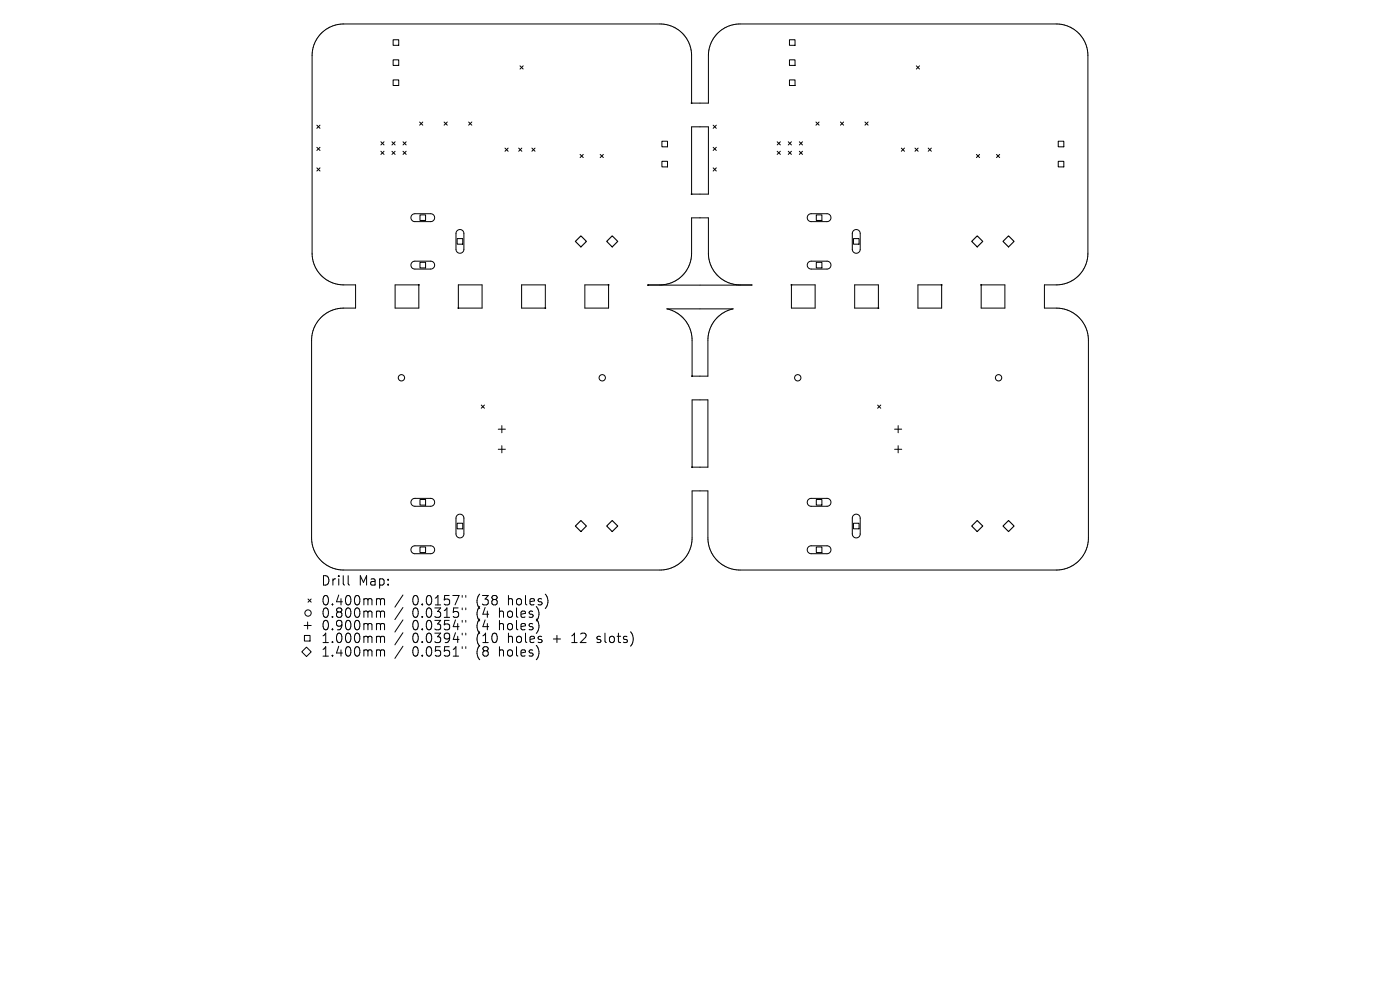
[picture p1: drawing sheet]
<svg xmlns="http://www.w3.org/2000/svg" width="297mm" height="210mm" viewBox="0 0 297 210" stroke-linecap="round" stroke-linejoin="round" font-family="sans-serif">
<defs><g id="words">
<g font-size="2.8">
<text x="68" y="124.5">Drill</text>
<text x="76" y="124.5">Map:</text>
<text x="68" y="128.7">0.400mm</text>
<text x="68" y="131.3">0.800mm</text>
<text x="87.5" y="128.7">0.0157&quot;</text>
<text x="87.5" y="131.3">0.0315&quot;</text>
<text x="101.2" y="128.7">(38</text>
<text x="101.2" y="131.3">(4</text>
<text x="106.2" y="131.3">holes)</text>
<text x="108.1" y="128.7">holes)</text>
<text x="68" y="134">0.900mm</text>
<text x="68" y="136.7">1.000mm</text>
<text x="87.5" y="134">0.0354&quot;</text>
<text x="87.5" y="136.7">0.0394&quot;</text>
<text x="101.2" y="134">(4</text>
<text x="101.2" y="136.7">(10</text>
<text x="106.2" y="134">holes)</text>
<text x="108.1" y="136.7">holes</text>
<text x="117.8" y="136.7">+</text>
<text x="122" y="136.7">12</text>
<text x="127.5" y="136.7">slots)</text>
<text x="68" y="139.6">1.400mm</text>
<text x="87.5" y="139.6">0.0551&quot;</text>
<text x="101.2" y="139.6">(8</text>
<text x="106.2" y="139.6">holes)</text>
</g>
</g></defs>
<g fill="none" stroke="#000" stroke-width=".21">
<path d="M68.3 6.9l2-1.3 2.3-.5h67.4a6.7 6.7 0 0 1 6.7 6.7v10.1h3.6v-10.1a6.7 6.7 0 0 1 6.7-6.7h67.1a6.7 6.7 0 0 1 6.7 6.7v41.9a6.7 6.7 0 0 1-6.7 6.7h-2.5v5h2.5a6.8 6.8 0 0 1 6.8 6.8v41.9a6.8 6.8 0 0 1-6.8 6.8h-67.1a6.8 6.8 0 0 1-6.8-6.8v-10h-3.4v10a6.8 6.8 0 0 1-6.8 6.8h-67.1a6.8 6.8 0 0 1-6.8-6.8v-41.9a6.8 6.8 0 0 1 6.8-6.8h2.5v-5h-2.5a6.7 6.7 0 0 1-6.7-6.7v-41.9a6.7 6.7 0 0 1 2.1-4.9zM83.4 8.4h1.2v1.2h-1.2zM83.4 12.7h1.2v1.2h-1.2zM83.4 17h1.2v1.1h-1.2zM110.3 14l.7 .6M111 14l-.7 .6M167.5 8.4h1.2v1.2h-1.2zM167.5 12.7h1.2v1.2h-1.2zM167.5 17h1.2v1.1h-1.2zM194.4 14l.7 .6M195.1 14l-.7 .6M67.2 26.6l.7 .6"/>
<path d="M67.2 31.2l.7 .7M67.2 35.6l.7 .7M67.9 26.6l-.7 .6M67.9 31.2l-.7 .7M67.9 35.6l-.7 .7M80.8 30.1l.7 .6M80.8 32.1l.7 .7M81.5 30.1l-.7 .6M81.5 32.1l-.7 .7M83.1 30.1l.7 .6M83.1 32.1l.7 .7M83.8 30.1l-.7 .6"/>
<path d="M83.8 32.1l-.7 .7M85.5 30.1l.7 .6M85.5 32.1l.7 .7M86.2 30.1l-.7 .6M86.2 32.1l-.7 .7M89 25.9l.7 .7M89.7 25.9l-.7 .7M94.2 25.9l.7 .7M94.9 25.9l-.7 .7M99.4 25.9l.7 .7M100.1 25.9l-.7 .7M107.1 31.4l.7 .7"/>
<path d="M107.8 31.4l-.7 .7M110 31.4l.7 .7M110.7 31.4l-.7 .7M112.8 31.4l.7 .7M113.5 31.4l-.7 .7M123.1 32.8l.6 .6M123.7 32.8l-.6 .6M127.3 32.8l.7 .6M128 32.8l-.7 .6M140.4 30h1.2v1.1h-1.2zM140.4 34.2h1.2v1.2h-1.2zM146.7 26.9h3.6v14.3h-3.6z"/>
<path d="M151.3 26.6l.7 .6M151.3 31.2l.7 .7M151.3 35.6l.7 .7M152 26.6l-.7 .6M152 31.2l-.7 .7M152 35.6l-.7 .7M164.9 30.1l.6 .6M164.9 32.1l.6 .7M165.5 30.1l-.6 .6M165.5 32.1l-.6 .7M167.2 30.1l.7 .6M167.2 32.1l.7 .7"/>
<path d="M167.9 30.1l-.7 .6M167.9 32.1l-.7 .7M169.6 30.1l.6 .6M169.6 32.1l.6 .7M170.2 30.1l-.6 .6M170.2 32.1l-.6 .7M173.1 25.9l.7 .7M173.8 25.9l-.7 .7M178.3 25.9l.7 .7M179 25.9l-.7 .7M183.5 25.9l.7 .7M184.2 25.9l-.7 .7"/>
<path d="M191.2 31.4l.7 .7M191.9 31.4l-.7 .7M194.1 31.4l.7 .7M194.8 31.4l-.7 .7M196.9 31.4l.7 .7M197.6 31.4l-.7 .7M207.1 32.8l.7 .6M207.8 32.8l-.7 .6M211.4 32.8l.7 .6M212.1 32.8l-.7 .6M224.5 30h1.2v1.1h-1.2zM224.5 34.2h1.2v1.2h-1.2z"/>
<path d="M87.4 45.6l.5-.3h3.5a.84 .84 0 0 1 .8 .9 .84 .84 0 0 1-.8 .8h-3.4a.84 .84 0 0 1-.8-.5 .84 .84 0 0 1 .2-.9zM87.4 55.6l.5-.2h3.5a.84 .84 0 0 1 .8 .8 .84 .84 0 0 1-.8 .9h-3.4a.84 .84 0 0 1-.8-.5 .84 .84 0 0 1 .2-1zM89.1 45.6h1.2v1.2h-1.2zM89.1 55.6h1.2v1.2h-1.2zM97 50.6h1.2v1.2h-1.2zM97 48.9a.84 .84 0 0 1 .9-.1 .84 .84 0 0 1 .5 .7v3.4a.84 .84 0 0 1-.8 .8 .84 .84 0 0 1-.9-.8v-3.4zM146.7 46.2h3.6v7.5a6.7 6.7 0 0 0 6.7 6.7l2.5 .1h-22l2.5-.1a6.7 6.7 0 0 0 6.7-6.7zM171.5 45.6l.5-.3h3.4a.84 .84 0 0 1 .9 .9 .84 .84 0 0 1-.9 .8h-3.3a.84 .84 0 0 1-.8-.5 .84 .84 0 0 1 .2-.9zM171.5 55.6l.5-.2h3.4a.84 .84 0 0 1 .9 .8 .84 .84 0 0 1-.9 .9h-3.3a.84 .84 0 0 1-.8-.5 .84 .84 0 0 1 .2-1zM173.2 45.6h1.2v1.2h-1.2zM173.2 55.6h1.2v1.2h-1.2zM181.1 50.6h1.1v1.2h-1.1z"/>
<path d="M181.1 48.9a.84 .84 0 0 1 .9-.1 .84 .84 0 0 1 .5 .7v3.4a.84 .84 0 0 1-.8 .8 .84 .84 0 0 1-.9-.8v-3.4zM83.8 60.4h5.1v5h-5.1zM97.2 60.4h5.1v5h-5.1zM110.7 60.4h5v5h-5zM124.1 60.4h5v5h-5zM141.5 65.5h14a6.8 6.8 0 0 0-5.3 6.7v7.6h-3.4v-7.6a6.8 6.8 0 0 0-5.3-6.7zM167.9 60.4h5v5h-5zM181.3 60.4h5v5h-5zM194.7 60.4h5.1v5h-5.1zM208.2 60.4h5v5h-5zM102.1 85.9l.7 .7M102.8 85.9l-.7 .7"/>
<path d="M105.7 91h1.5M105.7 95.3h1.5M106.5 90.3v1.5M106.5 94.5v1.6M146.8 84.8h3.4v14.3h-3.4zM186.2 85.9l.6 .7M186.8 85.9l-.6 .7M189.8 91h1.5M189.8 95.3h1.5M190.5 90.3v1.5M190.5 94.5v1.6M87.4 106l.5-.3h3.5a.84 .84 0 0 1 .8 .9 .84 .84 0 0 1-.8 .8h-3.4a.84 .84 0 0 1-.8-.5 .84 .84 0 0 1 .2-.9z"/>
<path d="M87.4 116l.5-.2h3.5a.84 .84 0 0 1 .8 .8 .84 .84 0 0 1-.8 .9h-3.4a.84 .84 0 0 1-.8-.6 .84 .84 0 0 1 .2-.9zM89.1 106h1.2v1.1h-1.2zM89.1 116h1.2v1.2h-1.2zM97 111h1.2v1.2h-1.2zM97 109.3a.84 .84 0 0 1 .9-.2 .84 .84 0 0 1 .5 .8v3.4a.84 .84 0 0 1-.8 .8 .84 .84 0 0 1-.9-.8v-3.5zM171.5 106l.5-.3h3.4a.84 .84 0 0 1 .9 .9 .84 .84 0 0 1-.9 .8h-3.3a.84 .84 0 0 1-.8-.5 .84 .84 0 0 1 .2-.9zM171.5 116l.5-.2h3.4a.84 .84 0 0 1 .9 .8 .84 .84 0 0 1-.9 .9h-3.3a.84 .84 0 0 1-.8-.6 .84 .84 0 0 1 .2-.9zM173.2 106h1.2v1.1h-1.2zM173.2 116h1.2v1.2h-1.2zM181.1 111h1.1v1.2h-1.1zM181.1 109.3a.84 .84 0 0 1 .9-.2 .84 .84 0 0 1 .5 .8v3.4a.84 .84 0 0 1-.8 .8 .84 .84 0 0 1-.9-.8v-3.5zM64.5 132.7h1.5"/>
<path d="M64.6 134.8h1.2v1.2h-1.2zM65 137.3l1 1-1 1-1-1zM65.3 131.9v1.5M65.3 127.1l.7 .6M66 127.1l-.7 .6M73.9 122.1v1.7l.2 .3M80.1 127l.5 .1 .1 .2M80.1 129.6l.5 .1 .1 .2M80.1 132.3h.3l.3 .3M80.1 135l.5 .1 .1 .2M80.1 137.9h.5l.1 .2M80.7 127.3l.3-.3 .5 .1 .1 1.2"/>
<path d="M80.7 127.3v1M80.7 129.9v1.1M80.7 132.6v1M80.7 135.3v1M80.7 138.1v1.1M80.7 129.9l.3-.3 .5 .1 .1 1.3M80.7 132.6l.3-.3 .5 .1 .1 1.2M80.7 135.3l.3-.3 .5 .1 .1 1.2M80.7 138.1l.3-.2h.5l.1 1.3M85.5 126.2l-1.7 2.6M85.5 128.9l-1.7 2.5M85.5 131.5l-1.7 2.6"/>
<path d="M85.5 134.2l-1.7 2.6M85.5 137.1l-1.7 2.6M98.1 126.3v.4M98.1 129v.3M98.1 131.6v.4M98.1 134.3v.4M98.1 137.2v.4M98.8 126.3v.4M98.8 129v.3M98.8 131.6v.4M98.8 134.3v.4M98.8 137.2v.4"/>
<path d="M126.6 136.2l.2 .1M126.7 135.1v.4"/>
<circle cx="85.2" cy="80.1" r=".67"/>
<circle cx="127.8" cy="80.1" r=".67"/>
<circle cx="169.2" cy="80.1" r=".67"/>
<circle cx="211.8" cy="80.1" r=".67"/>
<circle cx="65.3" cy="130" r=".67"/>
</g>
<g fill="#000" stroke="#000" stroke-width=".21">
<circle cx="146.7" cy="21.9" r=".08"/>
<circle cx="146.7" cy="41.2" r=".08"/>
<circle cx="88.9" cy="60.4" r=".08"/>
<circle cx="97.2" cy="65.4" r=".08"/>
<circle cx="115.7" cy="65.4" r=".08"/>
<circle cx="129.1" cy="60.4" r=".08"/>
<circle cx="137.5" cy="60.5" r=".08"/>
<circle cx="146.8" cy="79.8" r=".08"/>
<circle cx="167.9" cy="60.4" r=".08"/>
<circle cx="186.3" cy="65.4" r=".08"/>
<circle cx="199.8" cy="60.4" r=".08"/>
<circle cx="208.2" cy="60.4" r=".08"/>
<circle cx="146.8" cy="99.1" r=".08"/>
</g>
<path d="M123.2 50l1.2 1.2-1.2 1.2-1.1-1.2zM129.9 50l1.2 1.2-1.2 1.2-1.2-1.2zM207.3 50l1.2 1.2-1.2 1.2-1.2-1.2zM212.8 51.2l1.2-1.2 1.1 1.2-1.1 1.2zM122.1 111.6l1.1-1.2 1.2 1.2-1.2 1.2zM129.9 110.4l1.2 1.2-1.2 1.2-1.2-1.2zM206.1 111.6l1.2-1.2 1.2 1.2-1.2 1.2zM212.8 111.6l1.2-1.2 1.1 1.2-1.1 1.2z" fill="none" stroke="#000" stroke-width=".23"/>
<use href="#words"/>
</svg>
